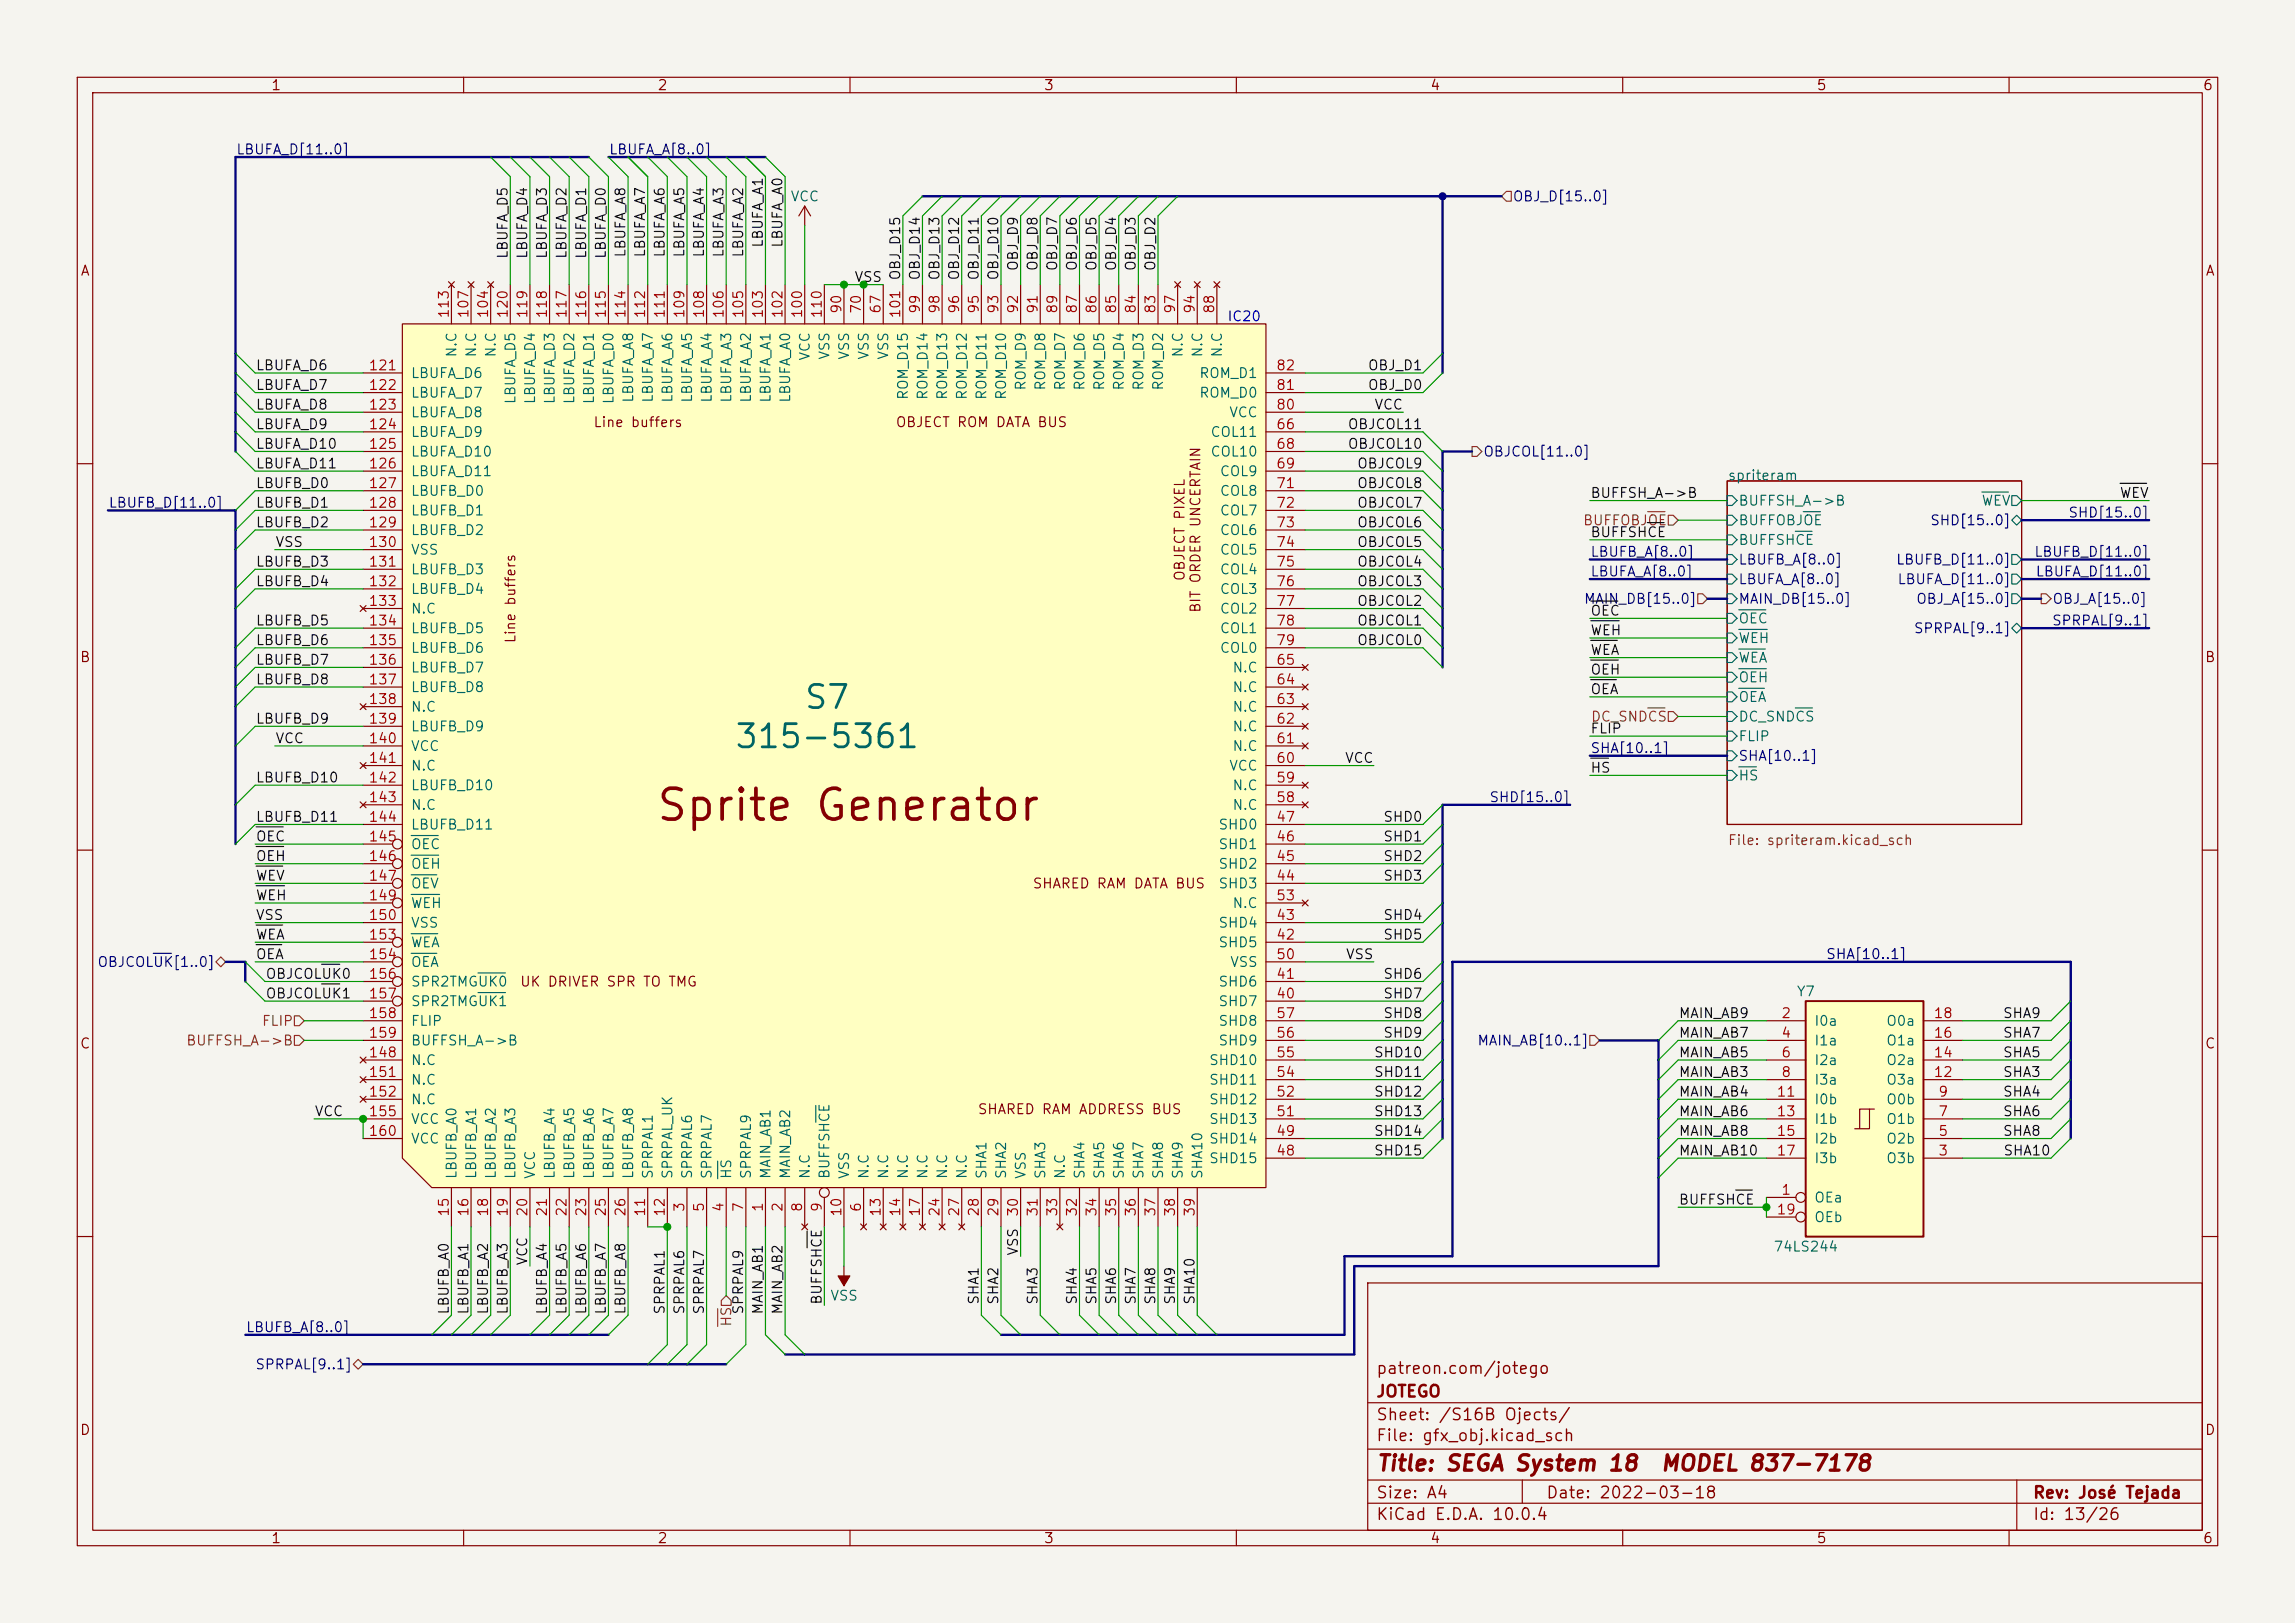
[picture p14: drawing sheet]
<svg xmlns="http://www.w3.org/2000/svg" width="297mm" height="210mm" viewBox="0 0 297 210" stroke-linecap="round" stroke-linejoin="round" font-family="sans-serif">
<defs><g id="words">
<text font-size="4" fill="#840000" x="84.7" y="107.2">Sprite Generator</text>
<g font-size="3" fill="#006464">
<text x="103.9" y="92.5">S7</text>
<text x="94.9" y="97.5">315-5361</text>
</g>
<g font-size="2" fill="#840000">
<text x="178" y="190.8">Title: SEGA System 18</text>
<text x="214.8" y="190.8">MODEL 837-7178</text>
</g>
<g font-size="1.5" fill="#840000">
<text x="178" y="178.2">patreon.com/jotego</text>
<text x="178" y="184.2">Sheet: /S16B Ojects/</text>
<text x="178" y="181.2">JOTEGO</text>
<text x="178" y="186.9">File: gfx_obj.kicad_sch</text>
<text x="178" y="197.1">KiCad E.D.A. 10.0.4</text>
<text x="178" y="194.3">Size: A4</text>
<text x="200" y="194.3">Date: 2022-03-18</text>
<text x="263" y="194.3">Rev: José Tejada</text>
<text x="263" y="197.1">Id: 13/26</text>
</g>
<g font-size="1.3" fill="#840000">
<text x="35" y="12">1</text>
<text x="85" y="12">2</text>
<text x="135" y="12">3</text>
<text x="185" y="12">4</text>
<text x="235" y="12">5</text>
<text x="285" y="12">6</text>
<text x="10.3" y="36">A</text>
<text x="285.3" y="36">A</text>
<text x="76.7" y="55.6">Line buffers</text>
<text x="115.8" y="55.6">OBJECT ROM DATA BUS</text>
<text x="153.6" y="75.3" transform="rotate(-90 153.6 75.3)">OBJECT PIXEL</text>
<text x="67" y="83.3" transform="rotate(-90 67 83.3)">Line buffers</text>
<text x="155.7" y="79.4" transform="rotate(-90 155.7 79.4)">BIT ORDER UNCERTAIN</text>
<text x="10.3" y="86">B</text>
<text x="285.3" y="86">B</text>
<text x="133.6" y="115.3">SHARED RAM DATA BUS</text>
<text x="67.2" y="128">UK DRIVER SPR TO TMG</text>
<text x="10.3" y="136">C</text>
<text x="285.3" y="136">C</text>
<text x="126.4" y="144.5">SHARED RAM ADDRESS BUS</text>
<text x="10.3" y="186">D</text>
<text x="285.3" y="186">D</text>
<text x="35" y="200">1</text>
<text x="85" y="200">2</text>
<text x="135" y="200">3</text>
<text x="185" y="200">4</text>
<text x="235" y="200">5</text>
<text x="285" y="200">6</text>
</g>
<g font-size="1.3" fill="#000084">
<text x="30.5" y="20.3">LBUFA_D[11..0]</text>
<text x="78.7" y="20.3">LBUFA_A[8..0]</text>
<text x="195.7" y="26.4">OBJ_D[15..0]</text>
<text x="191.9" y="59.4">OBJCOL[11..0]</text>
<text x="14" y="66">LBUFB_D[11..0]</text>
<text x="249.7" y="68.3">SHD[15..0]</text>
<text x="267.6" y="67.3">SHD[15..0]</text>
<text x="205.7" y="72.4">LBUFB_A[8..0]</text>
<text x="205.7" y="74.9">LBUFA_A[8..0]</text>
<text x="224.9" y="73.4">LBUFB_A[8..0]</text>
<text x="224.9" y="75.9">LBUFA_A[8..0]</text>
<text x="245.3" y="73.4">LBUFB_D[11..0]</text>
<text x="245.5" y="75.9">LBUFA_D[11..0]</text>
<text x="263.2" y="72.4">LBUFB_D[11..0]</text>
<text x="263.4" y="74.9">LBUFA_D[11..0]</text>
<text x="204.9" y="78.4">MAIN_DB[15..0]</text>
<text x="224.9" y="78.4">MAIN_DB[15..0]</text>
<text x="247.6" y="82.3">SPRPAL[9..1]</text>
<text x="247.9" y="78.4">OBJ_A[15..0]</text>
<text x="265.5" y="81.2">SPRPAL[9..1]</text>
<text x="265.5" y="78.4">OBJ_A[15..0]</text>
<text x="205.7" y="97.8">SHA[10..1]</text>
<text x="224.9" y="98.8">SHA[10..1]</text>
<text x="192.7" y="104.1">SHD[15..0]</text>
<text x="12.5" y="125.4">OBJCOLUK[1..0]</text>
<text x="236.2" y="124.4">SHA[10..1]</text>
<text x="191.1" y="135.6">MAIN_AB[10..1]</text>
<text x="31.7" y="172.7">LBUFB_A[8..0]</text>
<text x="33" y="177.5">SPRPAL[9..1]</text>
</g>
<g font-size="1.3" fill="#006464">
<text x="102.2" y="26.4">VCC</text>
<text x="59.4" y="46.3" transform="rotate(-90 59.4 46.3)">N.C</text>
<text x="61.9" y="46.3" transform="rotate(-90 61.9 46.3)">N.C</text>
<text x="64.5" y="46.3" transform="rotate(-90 64.5 46.3)">N.C</text>
<text x="105.1" y="46.8" transform="rotate(-90 105.1 46.8)">VCC</text>
<text x="107.7" y="46.6" transform="rotate(-90 107.7 46.6)">VSS</text>
<text x="110.2" y="46.6" transform="rotate(-90 110.2 46.6)">VSS</text>
<text x="112.7" y="46.6" transform="rotate(-90 112.7 46.6)">VSS</text>
<text x="115.3" y="46.6" transform="rotate(-90 115.3 46.6)">VSS</text>
<text x="153.4" y="46.3" transform="rotate(-90 153.4 46.3)">N.C</text>
<text x="155.9" y="46.3" transform="rotate(-90 155.9 46.3)">N.C</text>
<text x="158.5" y="46.3" transform="rotate(-90 158.5 46.3)">N.C</text>
<text x="53.1" y="49.2">LBUFA_D6</text>
<text x="53.1" y="51.8">LBUFA_D7</text>
<text x="67" y="52.4" transform="rotate(-90 67 52.4)">LBUFA_D5</text>
<text x="69.6" y="52.4" transform="rotate(-90 69.6 52.4)">LBUFA_D4</text>
<text x="72.1" y="52.4" transform="rotate(-90 72.1 52.4)">LBUFA_D3</text>
<text x="74.6" y="52.4" transform="rotate(-90 74.6 52.4)">LBUFA_D2</text>
<text x="77.2" y="52.4" transform="rotate(-90 77.2 52.4)">LBUFA_D1</text>
<text x="79.7" y="52.4" transform="rotate(-90 79.7 52.4)">LBUFA_D0</text>
<text x="82.3" y="52.2" transform="rotate(-90 82.3 52.2)">LBUFA_A8</text>
<text x="84.8" y="52.2" transform="rotate(-90 84.8 52.2)">LBUFA_A7</text>
<text x="87.3" y="52.2" transform="rotate(-90 87.3 52.2)">LBUFA_A6</text>
<text x="89.9" y="52.2" transform="rotate(-90 89.9 52.2)">LBUFA_A5</text>
<text x="92.4" y="52.2" transform="rotate(-90 92.4 52.2)">LBUFA_A4</text>
<text x="95" y="52.2" transform="rotate(-90 95 52.2)">LBUFA_A3</text>
<text x="97.5" y="52.2" transform="rotate(-90 97.5 52.2)">LBUFA_A2</text>
<text x="100" y="52.2" transform="rotate(-90 100 52.2)">LBUFA_A1</text>
<text x="102.6" y="52.2" transform="rotate(-90 102.6 52.2)">LBUFA_A0</text>
<text x="117.8" y="51.8" transform="rotate(-90 117.8 51.8)">ROM_D15</text>
<text x="120.4" y="51.8" transform="rotate(-90 120.4 51.8)">ROM_D14</text>
<text x="122.9" y="51.8" transform="rotate(-90 122.9 51.8)">ROM_D13</text>
<text x="125.4" y="51.8" transform="rotate(-90 125.4 51.8)">ROM_D12</text>
<text x="128" y="51.8" transform="rotate(-90 128 51.8)">ROM_D11</text>
<text x="130.5" y="51.8" transform="rotate(-90 130.5 51.8)">ROM_D10</text>
<text x="133.1" y="50.6" transform="rotate(-90 133.1 50.6)">ROM_D9</text>
<text x="135.6" y="50.6" transform="rotate(-90 135.6 50.6)">ROM_D8</text>
<text x="138.1" y="50.6" transform="rotate(-90 138.1 50.6)">ROM_D7</text>
<text x="140.7" y="50.6" transform="rotate(-90 140.7 50.6)">ROM_D6</text>
<text x="143.2" y="50.6" transform="rotate(-90 143.2 50.6)">ROM_D5</text>
<text x="145.8" y="50.6" transform="rotate(-90 145.8 50.6)">ROM_D4</text>
<text x="148.3" y="50.6" transform="rotate(-90 148.3 50.6)">ROM_D3</text>
<text x="150.8" y="50.6" transform="rotate(-90 150.8 50.6)">ROM_D2</text>
<text x="155.1" y="51.8">ROM_D0</text>
<text x="155.1" y="49.2">ROM_D1</text>
<text x="53.1" y="54.3">LBUFA_D8</text>
<text x="53.1" y="56.9">LBUFA_D9</text>
<text x="53.1" y="59.4">LBUFA_D10</text>
<text x="156.6" y="56.9">COL11</text>
<text x="156.6" y="59.4">COL10</text>
<text x="159" y="54.3">VCC</text>
<text x="53.1" y="61.9">LBUFA_D11</text>
<text x="53.1" y="64.5">LBUFB_D0</text>
<text x="157.8" y="61.9">COL9</text>
<text x="157.8" y="64.5">COL8</text>
<text x="223.5" y="62.5">spriteram</text>
<text x="224.9" y="65.7">BUFFSH_A-&gt;B</text>
<text x="256.4" y="65.7">WEV</text>
<text x="53.1" y="67">LBUFB_D1</text>
<text x="53.1" y="69.6">LBUFB_D2</text>
<text x="157.8" y="67">COL7</text>
<text x="157.8" y="69.6">COL6</text>
<text x="224.9" y="68.3">BUFFOBJOE</text>
<text x="224.9" y="70.8">BUFFSHCE</text>
<text x="53.1" y="72.1">VSS</text>
<text x="53.1" y="74.6">LBUFB_D3</text>
<text x="53.1" y="77.2">LBUFB_D4</text>
<text x="157.8" y="72.1">COL5</text>
<text x="157.8" y="74.6">COL4</text>
<text x="157.8" y="77.2">COL3</text>
<text x="53.1" y="79.7">N.C</text>
<text x="53.1" y="82.3">LBUFB_D5</text>
<text x="157.8" y="79.7">COL2</text>
<text x="157.8" y="82.3">COL1</text>
<text x="224.9" y="83.5">WEH</text>
<text x="224.9" y="81">OEC</text>
<text x="53.1" y="84.8">LBUFB_D6</text>
<text x="53.1" y="87.3">LBUFB_D7</text>
<text x="53.1" y="89.9">LBUFB_D8</text>
<text x="157.8" y="84.8">COL0</text>
<text x="159.4" y="89.9">N.C</text>
<text x="159.4" y="87.3">N.C</text>
<text x="224.9" y="88.6">OEH</text>
<text x="224.9" y="86.1">WEA</text>
<text x="53.1" y="92.4">N.C</text>
<text x="53.1" y="95">LBUFB_D9</text>
<text x="159.4" y="95">N.C</text>
<text x="159.4" y="92.4">N.C</text>
<text x="224.9" y="91.1">OEA</text>
<text x="224.9" y="93.7">DC_SNDCS</text>
<text x="53.1" y="97.5">VCC</text>
<text x="53.1" y="100">N.C</text>
<text x="159" y="100">VCC</text>
<text x="159.4" y="97.5">N.C</text>
<text x="224.9" y="96.2">FLIP</text>
<text x="224.9" y="101.3">HS</text>
<text x="53.1" y="102.6">LBUFB_D10</text>
<text x="53.1" y="105.1">N.C</text>
<text x="53.1" y="107.7">LBUFB_D11</text>
<text x="157.6" y="107.7">SHD0</text>
<text x="159.4" y="105.1">N.C</text>
<text x="159.4" y="102.6">N.C</text>
<text x="53.1" y="110.2">OEC</text>
<text x="53.1" y="112.7">OEH</text>
<text x="157.6" y="112.7">SHD2</text>
<text x="157.6" y="110.2">SHD1</text>
<text x="53.1" y="115.3">OEV</text>
<text x="53.1" y="117.8">WEH</text>
<text x="157.6" y="115.3">SHD3</text>
<text x="159.4" y="117.8">N.C</text>
<text x="53.1" y="120.4">VSS</text>
<text x="53.1" y="122.9">WEA</text>
<text x="53.1" y="125.4">OEA</text>
<text x="157.6" y="122.9">SHD5</text>
<text x="157.6" y="120.4">SHD4</text>
<text x="159.1" y="125.4">VSS</text>
<text x="53.1" y="128">SPR2TMGUK0</text>
<text x="53.1" y="130.5">SPR2TMGUK1</text>
<text x="157.6" y="130.5">SHD7</text>
<text x="157.6" y="128">SHD6</text>
<text x="232.4" y="129.2">Y7</text>
<text x="53.1" y="133.1">FLIP</text>
<text x="53.1" y="135.6">BUFFSH_A-&gt;B</text>
<text x="157.6" y="135.6">SHD9</text>
<text x="157.6" y="133.1">SHD8</text>
<text x="234.7" y="133.1">I0a</text>
<text x="234.7" y="135.6">I1a</text>
<text x="244" y="135.6">O1a</text>
<text x="244" y="133.1">O0a</text>
<text x="53.1" y="138.1">N.C</text>
<text x="53.1" y="140.7">N.C</text>
<text x="53.1" y="143.2">N.C</text>
<text x="156.4" y="143.2">SHD12</text>
<text x="156.4" y="140.7">SHD11</text>
<text x="156.4" y="138.1">SHD10</text>
<text x="234.7" y="138.1">I2a</text>
<text x="234.7" y="140.7">I3a</text>
<text x="234.7" y="143.2">I0b</text>
<text x="244" y="143.2">O0b</text>
<text x="244" y="140.7">O3a</text>
<text x="244" y="138.1">O2a</text>
<text x="53.1" y="145.8">VCC</text>
<text x="53.1" y="148.3">VCC</text>
<text x="156.4" y="148.3">SHD14</text>
<text x="156.4" y="145.8">SHD13</text>
<text x="234.7" y="145.8">I1b</text>
<text x="234.7" y="148.3">I2b</text>
<text x="244" y="148.3">O2b</text>
<text x="244" y="145.8">O1b</text>
<text x="59.4" y="152.7" transform="rotate(-90 59.4 152.7)">LBUFB_A0</text>
<text x="61.9" y="152.7" transform="rotate(-90 61.9 152.7)">LBUFB_A1</text>
<text x="64.5" y="152.7" transform="rotate(-90 64.5 152.7)">LBUFB_A2</text>
<text x="67" y="152.7" transform="rotate(-90 67 152.7)">LBUFB_A3</text>
<text x="69.6" y="152.7" transform="rotate(-90 69.6 152.7)">VCC</text>
<text x="72.1" y="152.7" transform="rotate(-90 72.1 152.7)">LBUFB_A4</text>
<text x="74.6" y="152.7" transform="rotate(-90 74.6 152.7)">LBUFB_A5</text>
<text x="77.2" y="152.7" transform="rotate(-90 77.2 152.7)">LBUFB_A6</text>
<text x="79.7" y="152.7" transform="rotate(-90 79.7 152.7)">LBUFB_A7</text>
<text x="82.3" y="152.7" transform="rotate(-90 82.3 152.7)">LBUFB_A8</text>
<text x="84.8" y="152.7" transform="rotate(-90 84.8 152.7)">SPRPAL1</text>
<text x="87.3" y="152.7" transform="rotate(-90 87.3 152.7)">SPRPAL_UK</text>
<text x="89.9" y="152.7" transform="rotate(-90 89.9 152.7)">SPRPAL6</text>
<text x="92.4" y="152.7" transform="rotate(-90 92.4 152.7)">SPRPAL7</text>
<text x="95" y="152.7" transform="rotate(-90 95 152.7)">HS</text>
<text x="97.5" y="152.7" transform="rotate(-90 97.5 152.7)">SPRPAL9</text>
<text x="100" y="152.7" transform="rotate(-90 100 152.7)">MAIN_AB1</text>
<text x="102.6" y="152.7" transform="rotate(-90 102.6 152.7)">MAIN_AB2</text>
<text x="105.1" y="152.7" transform="rotate(-90 105.1 152.7)">N.C</text>
<text x="107.7" y="152.7" transform="rotate(-90 107.7 152.7)">BUFFSHCE</text>
<text x="110.2" y="152.7" transform="rotate(-90 110.2 152.7)">VSS</text>
<text x="112.7" y="152.7" transform="rotate(-90 112.7 152.7)">N.C</text>
<text x="115.3" y="152.7" transform="rotate(-90 115.3 152.7)">N.C</text>
<text x="117.8" y="152.7" transform="rotate(-90 117.8 152.7)">N.C</text>
<text x="120.4" y="152.7" transform="rotate(-90 120.4 152.7)">N.C</text>
<text x="122.9" y="152.7" transform="rotate(-90 122.9 152.7)">N.C</text>
<text x="125.4" y="152.7" transform="rotate(-90 125.4 152.7)">N.C</text>
<text x="128" y="152.7" transform="rotate(-90 128 152.7)">SHA1</text>
<text x="130.5" y="152.7" transform="rotate(-90 130.5 152.7)">SHA2</text>
<text x="133.1" y="152.7" transform="rotate(-90 133.1 152.7)">VSS</text>
<text x="135.6" y="152.7" transform="rotate(-90 135.6 152.7)">SHA3</text>
<text x="138.1" y="152.7" transform="rotate(-90 138.1 152.7)">N.C</text>
<text x="140.7" y="152.7" transform="rotate(-90 140.7 152.7)">SHA4</text>
<text x="143.2" y="152.7" transform="rotate(-90 143.2 152.7)">SHA5</text>
<text x="145.8" y="152.7" transform="rotate(-90 145.8 152.7)">SHA6</text>
<text x="148.3" y="152.7" transform="rotate(-90 148.3 152.7)">SHA7</text>
<text x="150.8" y="152.7" transform="rotate(-90 150.8 152.7)">SHA8</text>
<text x="153.4" y="152.7" transform="rotate(-90 153.4 152.7)">SHA9</text>
<text x="155.9" y="152.7" transform="rotate(-90 155.9 152.7)">SHA10</text>
<text x="156.4" y="150.8">SHD15</text>
<text x="234.7" y="155.9">OEa</text>
<text x="234.7" y="150.8">I3b</text>
<text x="244" y="150.8">O3b</text>
<text x="234.7" y="158.5">OEb</text>
<text x="229.4" y="162.3">74LS244</text>
<text x="107.4" y="168.6">VSS</text>
</g>
<g font-size="1.3" fill="#0f0f0f">
<text x="66" y="33.6" transform="rotate(-90 66 33.6)">LBUFA_D5</text>
<text x="68.5" y="33.6" transform="rotate(-90 68.5 33.6)">LBUFA_D4</text>
<text x="71.1" y="33.6" transform="rotate(-90 71.1 33.6)">LBUFA_D3</text>
<text x="73.6" y="33.6" transform="rotate(-90 73.6 33.6)">LBUFA_D2</text>
<text x="76.2" y="33.6" transform="rotate(-90 76.2 33.6)">LBUFA_D1</text>
<text x="78.7" y="33.6" transform="rotate(-90 78.7 33.6)">LBUFA_D0</text>
<text x="81.2" y="33.4" transform="rotate(-90 81.2 33.4)">LBUFA_A8</text>
<text x="83.8" y="33.4" transform="rotate(-90 83.8 33.4)">LBUFA_A7</text>
<text x="86.3" y="33.4" transform="rotate(-90 86.3 33.4)">LBUFA_A6</text>
<text x="88.9" y="33.4" transform="rotate(-90 88.9 33.4)">LBUFA_A5</text>
<text x="91.4" y="33.4" transform="rotate(-90 91.4 33.4)">LBUFA_A4</text>
<text x="93.9" y="33.4" transform="rotate(-90 93.9 33.4)">LBUFA_A3</text>
<text x="96.5" y="33.4" transform="rotate(-90 96.5 33.4)">LBUFA_A2</text>
<text x="99" y="32.1" transform="rotate(-90 99 32.1)">LBUFA_A1</text>
<text x="101.6" y="32.1" transform="rotate(-90 101.6 32.1)">LBUFA_A0</text>
<text x="132" y="35.2" transform="rotate(-90 132 35.2)">OBJ_D9</text>
<text x="134.6" y="35.2" transform="rotate(-90 134.6 35.2)">OBJ_D8</text>
<text x="137.1" y="35.2" transform="rotate(-90 137.1 35.2)">OBJ_D7</text>
<text x="139.7" y="35.2" transform="rotate(-90 139.7 35.2)">OBJ_D6</text>
<text x="142.2" y="35.2" transform="rotate(-90 142.2 35.2)">OBJ_D5</text>
<text x="144.7" y="35.2" transform="rotate(-90 144.7 35.2)">OBJ_D4</text>
<text x="147.3" y="35.2" transform="rotate(-90 147.3 35.2)">OBJ_D3</text>
<text x="149.8" y="35.2" transform="rotate(-90 149.8 35.2)">OBJ_D2</text>
<text x="110.5" y="36.8">VSS</text>
<text x="116.8" y="36.4" transform="rotate(-90 116.8 36.4)">OBJ_D15</text>
<text x="119.3" y="36.4" transform="rotate(-90 119.3 36.4)">OBJ_D14</text>
<text x="121.9" y="36.4" transform="rotate(-90 121.9 36.4)">OBJ_D13</text>
<text x="124.4" y="36.4" transform="rotate(-90 124.4 36.4)">OBJ_D12</text>
<text x="127" y="36.4" transform="rotate(-90 127 36.4)">OBJ_D11</text>
<text x="129.5" y="36.4" transform="rotate(-90 129.5 36.4)">OBJ_D10</text>
<text x="33" y="48.2">LBUFA_D6</text>
<text x="33" y="50.8">LBUFA_D7</text>
<text x="33" y="53.3">LBUFA_D8</text>
<text x="176.9" y="50.8">OBJ_D0</text>
<text x="176.9" y="48.2">OBJ_D1</text>
<text x="177.8" y="53.3">VCC</text>
<text x="33" y="58.4">LBUFA_D10</text>
<text x="33" y="55.8">LBUFA_D9</text>
<text x="174.3" y="55.8">OBJCOL11</text>
<text x="174.3" y="58.4">OBJCOL10</text>
<text x="33" y="63.5">LBUFB_D0</text>
<text x="33" y="60.9">LBUFA_D11</text>
<text x="175.5" y="63.5">OBJCOL8</text>
<text x="175.5" y="60.9">OBJCOL9</text>
<text x="205.7" y="64.7">BUFFSH_A-&gt;B</text>
<text x="274.2" y="64.7">WEV</text>
<text x="33" y="66">LBUFB_D1</text>
<text x="33" y="68.5">LBUFB_D2</text>
<text x="35.6" y="71.1">VSS</text>
<text x="175.5" y="68.5">OBJCOL6</text>
<text x="175.5" y="71.1">OBJCOL5</text>
<text x="175.5" y="66">OBJCOL7</text>
<text x="205.7" y="69.8">BUFFSHCE</text>
<text x="33" y="73.6">LBUFB_D3</text>
<text x="33" y="76.2">LBUFB_D4</text>
<text x="175.5" y="76.2">OBJCOL3</text>
<text x="175.5" y="73.6">OBJCOL4</text>
<text x="33" y="81.2">LBUFB_D5</text>
<text x="33" y="83.8">LBUFB_D6</text>
<text x="175.5" y="78.7">OBJCOL2</text>
<text x="175.5" y="81.2">OBJCOL1</text>
<text x="175.5" y="83.8">OBJCOL0</text>
<text x="205.7" y="82.5">WEH</text>
<text x="205.7" y="80">OEC</text>
<text x="33" y="88.9">LBUFB_D8</text>
<text x="33" y="86.3">LBUFB_D7</text>
<text x="205.7" y="87.6">OEH</text>
<text x="205.7" y="85.1">WEA</text>
<text x="33" y="93.9">LBUFB_D9</text>
<text x="205.7" y="90.1">OEA</text>
<text x="205.7" y="95.2">FLIP</text>
<text x="33" y="101.6">LBUFB_D10</text>
<text x="35.6" y="96.5">VCC</text>
<text x="174" y="99">VCC</text>
<text x="205.7" y="100.3">HS</text>
<text x="33" y="106.6">LBUFB_D11</text>
<text x="178.9" y="106.6">SHD0</text>
<text x="33" y="111.7">OEH</text>
<text x="33" y="109.2">OEC</text>
<text x="178.9" y="111.7">SHD2</text>
<text x="178.9" y="109.2">SHD1</text>
<text x="33" y="116.8">WEH</text>
<text x="33" y="119.3">VSS</text>
<text x="33" y="114.3">WEV</text>
<text x="178.9" y="119.3">SHD4</text>
<text x="178.9" y="114.3">SHD3</text>
<text x="33" y="124.4">OEA</text>
<text x="33" y="121.9">WEA</text>
<text x="174.1" y="124.4">VSS</text>
<text x="178.9" y="121.9">SHD5</text>
<text x="34.3" y="127">OBJCOLUK0</text>
<text x="34.3" y="129.5">OBJCOLUK1</text>
<text x="178.9" y="129.5">SHD7</text>
<text x="178.9" y="127">SHD6</text>
<text x="177.7" y="137.1">SHD10</text>
<text x="178.9" y="132">SHD8</text>
<text x="178.9" y="134.6">SHD9</text>
<text x="217.2" y="137.1">MAIN_AB5</text>
<text x="217.2" y="134.6">MAIN_AB7</text>
<text x="217.2" y="132">MAIN_AB9</text>
<text x="259.1" y="132">SHA9</text>
<text x="259.1" y="134.6">SHA7</text>
<text x="259.1" y="137.1">SHA5</text>
<text x="177.7" y="139.7">SHD11</text>
<text x="177.7" y="142.2">SHD12</text>
<text x="217.2" y="142.2">MAIN_AB4</text>
<text x="217.2" y="139.7">MAIN_AB3</text>
<text x="259.1" y="139.7">SHA3</text>
<text x="259.1" y="142.2">SHA4</text>
<text x="40.6" y="144.7">VCC</text>
<text x="177.7" y="147.3">SHD14</text>
<text x="177.7" y="149.8">SHD15</text>
<text x="177.7" y="144.7">SHD13</text>
<text x="217.2" y="144.7">MAIN_AB6</text>
<text x="217.2" y="147.3">MAIN_AB8</text>
<text x="217.2" y="149.8">MAIN_AB10</text>
<text x="259.1" y="144.7">SHA6</text>
<text x="259.1" y="147.3">SHA8</text>
<text x="259.2" y="149.8">SHA10</text>
<text x="217.2" y="156.2">BUFFSHCE</text>
<text x="68.5" y="163.8" transform="rotate(-90 68.5 163.8)">VCC</text>
<text x="132" y="162.6" transform="rotate(-90 132 162.6)">VSS</text>
<text x="58.4" y="170.2" transform="rotate(-90 58.4 170.2)">LBUFB_A0</text>
<text x="60.9" y="170.2" transform="rotate(-90 60.9 170.2)">LBUFB_A1</text>
<text x="63.5" y="170.2" transform="rotate(-90 63.5 170.2)">LBUFB_A2</text>
<text x="66" y="170.2" transform="rotate(-90 66 170.2)">LBUFB_A3</text>
<text x="71.1" y="170.2" transform="rotate(-90 71.1 170.2)">LBUFB_A4</text>
<text x="73.6" y="170.2" transform="rotate(-90 73.6 170.2)">LBUFB_A5</text>
<text x="76.2" y="170.2" transform="rotate(-90 76.2 170.2)">LBUFB_A6</text>
<text x="78.7" y="170.2" transform="rotate(-90 78.7 170.2)">LBUFB_A7</text>
<text x="81.2" y="170.2" transform="rotate(-90 81.2 170.2)">LBUFB_A8</text>
<text x="86.3" y="170.2" transform="rotate(-90 86.3 170.2)">SPRPAL1</text>
<text x="88.9" y="170.2" transform="rotate(-90 88.9 170.2)">SPRPAL6</text>
<text x="91.4" y="170.2" transform="rotate(-90 91.4 170.2)">SPRPAL7</text>
<text x="96.5" y="170.2" transform="rotate(-90 96.5 170.2)">SPRPAL9</text>
<text x="99" y="170.2" transform="rotate(-90 99 170.2)">MAIN_AB1</text>
<text x="101.6" y="170.2" transform="rotate(-90 101.6 170.2)">MAIN_AB2</text>
<text x="106.6" y="168.9" transform="rotate(-90 106.6 168.9)">BUFFSHCE</text>
<text x="127" y="168.9" transform="rotate(-90 127 168.9)">SHA1</text>
<text x="129.5" y="168.9" transform="rotate(-90 129.5 168.9)">SHA2</text>
<text x="134.6" y="168.9" transform="rotate(-90 134.6 168.9)">SHA3</text>
<text x="139.7" y="168.9" transform="rotate(-90 139.7 168.9)">SHA4</text>
<text x="142.2" y="168.9" transform="rotate(-90 142.2 168.9)">SHA5</text>
<text x="144.7" y="168.9" transform="rotate(-90 144.7 168.9)">SHA6</text>
<text x="147.3" y="168.9" transform="rotate(-90 147.3 168.9)">SHA7</text>
<text x="149.8" y="168.9" transform="rotate(-90 149.8 168.9)">SHA8</text>
<text x="152.4" y="168.9" transform="rotate(-90 152.4 168.9)">SHA9</text>
<text x="154.9" y="168.9" transform="rotate(-90 154.9 168.9)">SHA10</text>
</g>
<g font-size="1.3" fill="#a90000">
<text x="58.4" y="41.3" transform="rotate(-90 58.4 41.3)">113</text>
<text x="60.9" y="41.3" transform="rotate(-90 60.9 41.3)">107</text>
<text x="63.5" y="41.3" transform="rotate(-90 63.5 41.3)">104</text>
<text x="66" y="41.3" transform="rotate(-90 66 41.3)">120</text>
<text x="68.6" y="41.3" transform="rotate(-90 68.6 41.3)">119</text>
<text x="71.1" y="41.3" transform="rotate(-90 71.1 41.3)">118</text>
<text x="73.6" y="41.3" transform="rotate(-90 73.6 41.3)">117</text>
<text x="76.2" y="41.3" transform="rotate(-90 76.2 41.3)">116</text>
<text x="78.7" y="41.3" transform="rotate(-90 78.7 41.3)">115</text>
<text x="81.3" y="41.3" transform="rotate(-90 81.3 41.3)">114</text>
<text x="83.8" y="41.3" transform="rotate(-90 83.8 41.3)">112</text>
<text x="86.3" y="41.3" transform="rotate(-90 86.3 41.3)">111</text>
<text x="88.9" y="41.3" transform="rotate(-90 88.9 41.3)">109</text>
<text x="91.4" y="41.3" transform="rotate(-90 91.4 41.3)">108</text>
<text x="94" y="41.3" transform="rotate(-90 94 41.3)">106</text>
<text x="96.5" y="41.3" transform="rotate(-90 96.5 41.3)">105</text>
<text x="99" y="41.3" transform="rotate(-90 99 41.3)">103</text>
<text x="101.6" y="41.3" transform="rotate(-90 101.6 41.3)">102</text>
<text x="104.1" y="41.3" transform="rotate(-90 104.1 41.3)">100</text>
<text x="106.7" y="41.3" transform="rotate(-90 106.7 41.3)">110</text>
<text x="109.2" y="40.7" transform="rotate(-90 109.2 40.7)">90</text>
<text x="111.7" y="40.7" transform="rotate(-90 111.7 40.7)">70</text>
<text x="114.3" y="40.7" transform="rotate(-90 114.3 40.7)">67</text>
<text x="116.8" y="41.3" transform="rotate(-90 116.8 41.3)">101</text>
<text x="119.4" y="40.7" transform="rotate(-90 119.4 40.7)">99</text>
<text x="121.9" y="40.7" transform="rotate(-90 121.9 40.7)">98</text>
<text x="124.4" y="40.7" transform="rotate(-90 124.4 40.7)">96</text>
<text x="127" y="40.7" transform="rotate(-90 127 40.7)">95</text>
<text x="129.5" y="40.7" transform="rotate(-90 129.5 40.7)">93</text>
<text x="132.1" y="40.7" transform="rotate(-90 132.1 40.7)">92</text>
<text x="134.6" y="40.7" transform="rotate(-90 134.6 40.7)">91</text>
<text x="137.1" y="40.7" transform="rotate(-90 137.1 40.7)">89</text>
<text x="139.7" y="40.7" transform="rotate(-90 139.7 40.7)">87</text>
<text x="142.2" y="40.7" transform="rotate(-90 142.2 40.7)">86</text>
<text x="144.8" y="40.7" transform="rotate(-90 144.8 40.7)">85</text>
<text x="147.3" y="40.7" transform="rotate(-90 147.3 40.7)">84</text>
<text x="149.8" y="40.7" transform="rotate(-90 149.8 40.7)">83</text>
<text x="152.4" y="40.7" transform="rotate(-90 152.4 40.7)">97</text>
<text x="154.9" y="40.7" transform="rotate(-90 154.9 40.7)">94</text>
<text x="157.5" y="40.7" transform="rotate(-90 157.5 40.7)">88</text>
<text x="47.6" y="48.2">121</text>
<text x="47.6" y="50.8">122</text>
<text x="47.6" y="53.3">123</text>
<text x="165.1" y="53.3">80</text>
<text x="165.1" y="50.8">81</text>
<text x="165.1" y="48.2">82</text>
<text x="47.6" y="55.9">124</text>
<text x="47.6" y="58.4">125</text>
<text x="165.1" y="55.9">66</text>
<text x="165.1" y="58.4">68</text>
<text x="47.6" y="60.9">126</text>
<text x="47.6" y="63.5">127</text>
<text x="165.1" y="60.9">69</text>
<text x="165.1" y="63.5">71</text>
<text x="47.6" y="66">128</text>
<text x="47.6" y="68.6">129</text>
<text x="47.6" y="71.1">130</text>
<text x="165.1" y="66">72</text>
<text x="165.1" y="68.6">73</text>
<text x="165.1" y="71.1">74</text>
<text x="47.6" y="73.6">131</text>
<text x="47.6" y="76.2">132</text>
<text x="165.1" y="73.6">75</text>
<text x="165.1" y="76.2">76</text>
<text x="47.6" y="78.7">133</text>
<text x="47.6" y="81.3">134</text>
<text x="47.6" y="83.8">135</text>
<text x="165.1" y="78.7">77</text>
<text x="165.1" y="81.3">78</text>
<text x="165.1" y="83.8">79</text>
<text x="47.6" y="86.3">136</text>
<text x="47.6" y="88.9">137</text>
<text x="165.1" y="88.9">64</text>
<text x="165.1" y="86.3">65</text>
<text x="47.6" y="91.4">138</text>
<text x="47.6" y="94">139</text>
<text x="165.1" y="94">62</text>
<text x="165.1" y="91.4">63</text>
<text x="47.6" y="96.5">140</text>
<text x="47.6" y="99">141</text>
<text x="47.6" y="101.6">142</text>
<text x="165.1" y="101.6">59</text>
<text x="165.1" y="99">60</text>
<text x="165.1" y="96.5">61</text>
<text x="47.6" y="104.1">143</text>
<text x="47.6" y="106.7">144</text>
<text x="165.1" y="106.7">47</text>
<text x="165.1" y="104.1">58</text>
<text x="47.6" y="109.2">145</text>
<text x="47.6" y="111.7">146</text>
<text x="165.1" y="111.7">45</text>
<text x="165.1" y="109.2">46</text>
<text x="47.6" y="114.3">147</text>
<text x="47.6" y="116.8">149</text>
<text x="47.6" y="119.4">150</text>
<text x="165.1" y="119.4">43</text>
<text x="165.1" y="114.3">44</text>
<text x="165.1" y="116.8">53</text>
<text x="47.6" y="121.9">153</text>
<text x="47.6" y="124.4">154</text>
<text x="165.1" y="121.9">42</text>
<text x="165.1" y="124.4">50</text>
<text x="47.6" y="127">156</text>
<text x="47.6" y="129.5">157</text>
<text x="165.1" y="129.5">40</text>
<text x="165.1" y="127">41</text>
<text x="47.6" y="137.1">148</text>
<text x="47.6" y="132.1">158</text>
<text x="47.6" y="134.6">159</text>
<text x="165.1" y="137.1">55</text>
<text x="165.1" y="134.6">56</text>
<text x="165.1" y="132.1">57</text>
<text x="230.4" y="132.1">2</text>
<text x="230.4" y="134.6">4</text>
<text x="230.4" y="137.1">6</text>
<text x="250.1" y="137.1">14</text>
<text x="250.1" y="134.6">16</text>
<text x="250.1" y="132.1">18</text>
<text x="47.6" y="139.7">151</text>
<text x="47.6" y="142.2">152</text>
<text x="165.1" y="142.2">52</text>
<text x="165.1" y="139.7">54</text>
<text x="229.8" y="142.2">11</text>
<text x="230.4" y="139.7">8</text>
<text x="250.1" y="139.7">12</text>
<text x="250.8" y="142.2">9</text>
<text x="47.6" y="144.8">155</text>
<text x="47.6" y="147.3">160</text>
<text x="165.1" y="149.8">48</text>
<text x="165.1" y="147.3">49</text>
<text x="165.1" y="144.8">51</text>
<text x="229.8" y="144.8">13</text>
<text x="229.8" y="147.3">15</text>
<text x="229.8" y="149.8">17</text>
<text x="250.8" y="149.8">3</text>
<text x="250.8" y="147.3">5</text>
<text x="250.8" y="144.8">7</text>
<text x="230.4" y="154.9">1</text>
<text x="58.4" y="157.5" transform="rotate(-90 58.4 157.5)">15</text>
<text x="60.9" y="157.5" transform="rotate(-90 60.9 157.5)">16</text>
<text x="63.5" y="157.5" transform="rotate(-90 63.5 157.5)">18</text>
<text x="66" y="157.5" transform="rotate(-90 66 157.5)">19</text>
<text x="68.6" y="157.5" transform="rotate(-90 68.6 157.5)">20</text>
<text x="71.1" y="157.5" transform="rotate(-90 71.1 157.5)">21</text>
<text x="73.6" y="157.5" transform="rotate(-90 73.6 157.5)">22</text>
<text x="76.2" y="157.5" transform="rotate(-90 76.2 157.5)">23</text>
<text x="78.7" y="157.5" transform="rotate(-90 78.7 157.5)">25</text>
<text x="81.3" y="157.5" transform="rotate(-90 81.3 157.5)">26</text>
<text x="83.8" y="157.5" transform="rotate(-90 83.8 157.5)">11</text>
<text x="86.3" y="157.5" transform="rotate(-90 86.3 157.5)">12</text>
<text x="88.9" y="156.9" transform="rotate(-90 88.9 156.9)">3</text>
<text x="91.4" y="156.9" transform="rotate(-90 91.4 156.9)">5</text>
<text x="94" y="156.9" transform="rotate(-90 94 156.9)">4</text>
<text x="96.5" y="156.9" transform="rotate(-90 96.5 156.9)">7</text>
<text x="99" y="156.9" transform="rotate(-90 99 156.9)">1</text>
<text x="101.6" y="156.9" transform="rotate(-90 101.6 156.9)">2</text>
<text x="104.1" y="156.9" transform="rotate(-90 104.1 156.9)">8</text>
<text x="106.7" y="156.9" transform="rotate(-90 106.7 156.9)">9</text>
<text x="109.2" y="157.5" transform="rotate(-90 109.2 157.5)">10</text>
<text x="111.7" y="156.9" transform="rotate(-90 111.7 156.9)">6</text>
<text x="114.3" y="157.5" transform="rotate(-90 114.3 157.5)">13</text>
<text x="116.8" y="157.5" transform="rotate(-90 116.8 157.5)">14</text>
<text x="119.4" y="157.5" transform="rotate(-90 119.4 157.5)">17</text>
<text x="121.9" y="157.5" transform="rotate(-90 121.9 157.5)">24</text>
<text x="124.4" y="157.5" transform="rotate(-90 124.4 157.5)">27</text>
<text x="127" y="157.5" transform="rotate(-90 127 157.5)">28</text>
<text x="129.5" y="157.5" transform="rotate(-90 129.5 157.5)">29</text>
<text x="132.1" y="157.5" transform="rotate(-90 132.1 157.5)">30</text>
<text x="134.6" y="157.5" transform="rotate(-90 134.6 157.5)">31</text>
<text x="137.1" y="157.5" transform="rotate(-90 137.1 157.5)">33</text>
<text x="139.7" y="157.5" transform="rotate(-90 139.7 157.5)">32</text>
<text x="142.2" y="157.5" transform="rotate(-90 142.2 157.5)">34</text>
<text x="144.8" y="157.5" transform="rotate(-90 144.8 157.5)">35</text>
<text x="147.3" y="157.5" transform="rotate(-90 147.3 157.5)">36</text>
<text x="149.8" y="157.5" transform="rotate(-90 149.8 157.5)">37</text>
<text x="152.4" y="157.5" transform="rotate(-90 152.4 157.5)">38</text>
<text x="154.9" y="157.5" transform="rotate(-90 154.9 157.5)">39</text>
<text x="229.8" y="157.5">19</text>
</g>
<text font-size="1.3" fill="#0000c2" x="158.7" y="41.9">IC20</text>
<g font-size="1.3" fill="#725600">
<text x="204.8" y="68.3">BUFFOBJOE</text>
<text x="205.8" y="93.7">DC_SNDCS</text>
<text x="223.5" y="109.7">File: spriteram.kicad_sch</text>
<text x="24" y="135.6">BUFFSH_A-&gt;B</text>
<text x="33.8" y="133.1">FLIP</text>
<text x="95" y="171.8" transform="rotate(-90 95 171.8)">HS</text>
</g>
</g></defs>
<path d="M0 0h297v210h-297z" fill="#f5f4ef" stroke="#f5f4ef" stroke-width=".13"/>
<g fill="none" stroke="#840000" stroke-width=".15">
<path d="M10 10h277v190h-277zM12 12h273v186h-273zM60 10v2M110 10v2M160 10v2M210 10v2M260 10v2M10 60h2M223.5 62.2h38.1v44.5h-38.1zM285 60h2M10 110h2M285 110h2"/>
<path d="M10 160h2M177 166h108v32h-108zM285 160h2M60 198v2M110 198v2M160 198v2M177 194.5h108M177 191.5h108M177 187.5h108M177 181.5h108M197 191.5v3M210 198v2"/>
<path d="M260 198v2M261 191.5v6.5"/>
</g>
<g fill="none" stroke="#006464" stroke-width=".15">
<path d="M223.5 66.7h.7l.6 .6-.6 .6h-.7zM223.5 71.8h.7l.6 .6-.6 .6h-.7zM223.5 76.8h.7l.6 .7-.6 .6h-.7zM223.5 74.3h.7l.6 .6-.6 .7h-.7zM223.5 69.2h.7l.6 .7-.6 .6h-.7zM223.5 64.1h.7l.6 .7-.6 .6h-.7zM223.5 79.4h.7l.6 .6-.6 .6h-.7zM225 78.9h3.5M232.3 68.7h2.2M233.4 66.2h2.2M256.5 63.7h3.4M260.3 76.8h.7l.6 .7-.6 .6h-.7z"/>
<path d="M260.3 74.3h.7l.6 .6-.6 .7h-.7zM260.3 67.3l.7-.6 .6 .6-.6 .6zM260.3 71.8h.7l.6 .6-.6 .6h-.7zM260.3 64.1h.7l.6 .7-.6 .6h-.7zM223.5 81.9h.7l.6 .7-.6 .6h-.7zM223.5 87h.7l.6 .6-.6 .7h-.7zM223.5 89.5h.7l.6 .7-.6 .6h-.7zM223.5 84.5h.7l.6 .6-.6 .6h-.7zM223.5 97.2h.7l.6 .6-.6 .6h-.7zM223.5 92.1h.7l.6 .6-.6 .6h-.7zM223.5 94.6h.7l.6 .7-.6 .6h-.7zM223.5 99.7h.7l.6 .6-.6 .7h-.7z"/>
<path d="M225 81.4h3.7M225 86.5h3.6M225 89.1h3.3M225 84h3.5M225 99.2h2.3M232.3 91.6h2.3M260.3 81.3l.7-.7 .6 .7-.6 .6z"/>
</g>
<path d="M233.7 129.5h15.2v30.5h-15.2z" fill="#ffffc2"/>
<g fill="none" stroke="#840000" stroke-width=".15">
<path d="M104.1 26.7l-.7 1.2M104.1 26.7l.8 1.2M104.1 26.7v2.5M228.6 132.1h5.1M228.6 134.6h5.1M228.6 137.2h5.1M228.6 139.7h5.1M248.9 132.1h5.1M248.9 134.6h5.1M248.9 137.2h5.1M248.9 139.7h5.1M228.6 154.9h3.8"/>
<path d="M228.6 149.9h5.1M228.6 147.3h5.1M228.6 144.8h5.1M228.6 142.2h5.1M228.6 157.5h3.8M241.9 143.5h-1.2v2.6M242.6 143.5h-.7v2.6h-1.9M248.9 149.9h5.1M248.9 147.3h5.1M248.9 144.8h5.1M248.9 142.2h5.1"/>
<circle cx="233" cy="154.9" r=".63"/>
<circle cx="233" cy="157.5" r=".63"/>
</g>
<path d="M233.7 129.5h15.2v30.5h-15.2z" fill="none" stroke="#840000" stroke-width=".25"/>
<path d="M52.1 41.9h111.7v111.8h-107.9l-3.8-3.8z" fill="#ffffc2"/>
<g fill="none" stroke="#840000" stroke-width=".15">
<path d="M58 36.4l.8 .8M58.4 36.8v5.1M58.8 36.4l-.8 .8M60.6 36.4l.7 .8M61 36.8v5.1M61.3 36.4l-.7 .8M63.1 36.4l.8 .8M63.5 36.8v5.1M63.9 36.4l-.8 .8M66 36.8v5.1M68.6 36.8v5.1M71.1 36.8v5.1"/>
<path d="M73.7 36.8v5.1M76.2 36.8v5.1M78.7 36.8v5.1M81.3 36.8v5.1M83.8 36.8v5.1M86.4 36.8v5.1M88.9 36.8v5.1M91.4 36.8v5.1M94 36.8v5.1M96.5 36.8v5.1M99.1 36.8v5.1M101.6 36.8v5.1"/>
<path d="M104.1 36.8v5.1M106.7 36.8v5.1M109.2 36.8v5.1M111.8 36.8v5.1M114.3 36.8v5.1M116.8 36.8v5.1M119.4 36.8v5.1M121.9 36.8v5.1M124.5 36.8v5.1M127 36.8v5.1M129.5 36.8v5.1M132.1 36.8v5.1"/>
<path d="M134.6 36.8v5.1M137.2 36.8v5.1M139.7 36.8v5.1M142.2 36.8v5.1M144.8 36.8v5.1M147.3 36.8v5.1M149.9 36.8v5.1M152 36.4l.8 .8M152.4 36.8v5.1M152.8 36.4l-.8 .8M154.6 36.4l.7 .8M154.9 36.8v5.1"/>
<path d="M155.3 36.4l-.7 .8M157.1 36.4l.8 .8M157.5 36.8v5.1M157.9 36.4l-.8 .8M47 55.9h5.1M47 58.4h5.1M47 53.3h5.1M47 50.8h5.1M47 48.3h5.1M52.1 41.9h111.7v111.8h-107.9l-3.8-3.8zM163.8 55.9h5.1M163.8 58.4h5.1"/>
<path d="M163.8 53.3h5.1M163.8 50.8h5.1M163.8 48.3h5.1M46.6 78.4l.8 .7M47 61h5.1M47 63.5h5.1M47 66h5.1M47 68.6h5.1M47 71.1h5.1M47 73.7h5.1M47 76.2h5.1M47 78.7h5.1"/>
<path d="M47.4 78.4l-.8 .7M163.8 61h5.1M163.8 63.5h5.1M163.8 66h5.1M163.8 68.6h5.1M163.8 71.1h5.1M163.8 73.7h5.1M163.8 76.2h5.1M163.8 78.7h5.1M46.6 91.1l.8 .7M46.6 98.7l.8 .7M47 99.1h5.1"/>
<path d="M47 96.5h5.1M47 94h5.1M47 91.4h5.1M47 88.9h5.1M47 86.4h5.1M47 81.3h5.1M47 83.8h5.1M47.4 91.1l-.8 .7M47.4 98.7l-.8 .7M163.8 99.1h5.1M163.8 96.5h5.1M163.8 94h5.1"/>
<path d="M163.8 91.4h5.1M163.8 88.9h5.1M163.8 86.4h5.1M163.8 81.3h5.1M163.8 83.8h5.1M168.5 96.1l.8 .8M168.5 93.6l.8 .8M168.5 91.1l.8 .7M168.5 88.5l.8 .8M168.5 86l.8 .7M169.3 96.1l-.8 .8M169.3 93.6l-.8 .8"/>
<path d="M169.3 91.1l-.8 .7M169.3 88.5l-.8 .8M169.3 86l-.8 .7M46.6 103.8l.8 .7M47 119.4h5.1M47 114.3h3.8M47 111.8h3.8M47 109.2h3.8M47 106.7h5.1M47 116.8h3.8M47 104.1h5.1M47 101.6h5.1"/>
<path d="M47.4 103.8l-.8 .7M163.8 119.4h5.1M163.8 114.3h5.1M163.8 111.8h5.1M163.8 109.2h5.1M163.8 106.7h5.1M163.8 116.8h5.1M163.8 104.1h5.1M163.8 101.6h5.1M168.5 116.5l.8 .7M168.5 103.8l.8 .7M168.5 101.2l.8 .8"/>
<path d="M169.3 103.8l-.8 .7M169.3 116.5l-.8 .7M169.3 101.2l-.8 .8M46.6 136.8l.8 .7M46.6 139.3l.8 .8M47 129.5h3.8M47 127h3.8M47 121.9h3.8M47 124.5h3.8M47 139.7h5.1M47 137.2h5.1M47 134.6h5.1"/>
<path d="M47 132.1h5.1M47.4 136.8l-.8 .7M47.4 139.3l-.8 .8M163.8 129.5h5.1M163.8 127h5.1M163.8 121.9h5.1M163.8 124.5h5.1M163.8 139.7h5.1M163.8 137.2h5.1M163.8 134.6h5.1M163.8 132.1h5.1M46.6 141.9l.8 .7"/>
<path d="M47 147.3h5.1M47 144.8h5.1M47 142.2h5.1M47.4 141.9l-.8 .7M58.4 153.7v5.1M61 153.7v5.1M63.5 153.7v5.1M66 153.7v5.1M68.6 153.7v5.1M71.1 153.7v5.1M73.7 153.7v5.1M76.2 153.7v5.1"/>
<path d="M78.7 153.7v5.1M81.3 153.7v5.1M83.8 153.7v5.1M86.4 153.7v5.1M88.9 153.7v5.1M91.4 153.7v5.1M94 153.7v5.1M96.5 153.7v5.1M99.1 153.7v5.1M101.6 153.7v5.1M103.8 158.4l.7 .7M104.1 153.7v5.1"/>
<path d="M104.5 158.4l-.7 .7M106.7 154.9v3.9M109.2 153.7v5.1M111.4 158.4l.7 .7M111.8 153.7v5.1M112.1 158.4l-.7 .7M113.9 158.4l.8 .7M114.3 153.7v5.1M114.7 158.4l-.8 .7M116.5 158.4l.7 .7M116.8 153.7v5.1M117.2 158.4l-.7 .7"/>
<path d="M119 158.4l.8 .7M119.4 153.7v5.1M119.8 158.4l-.8 .7M121.5 158.4l.8 .7M121.9 153.7v5.1M122.3 158.4l-.8 .7M124.1 158.4l.7 .7M124.5 153.7v5.1M124.8 158.4l-.7 .7M127 153.7v5.1M129.5 153.7v5.1M132.1 153.7v5.1"/>
<path d="M134.6 153.7v5.1M136.8 158.4l.7 .7M137.2 153.7v5.1M137.5 158.4l-.7 .7M139.7 153.7v5.1M142.2 153.7v5.1M144.8 153.7v5.1M147.3 153.7v5.1M149.9 153.7v5.1M152.4 153.7v5.1M154.9 153.7v5.1M163.8 149.9h5.1"/>
<path d="M163.8 147.3h5.1M163.8 144.8h5.1M163.8 142.2h5.1M109.2 163.8v2.6"/>
<circle cx="51.4" cy="111.8" r=".63"/>
<circle cx="51.4" cy="109.2" r=".63"/>
<circle cx="51.4" cy="116.8" r=".63"/>
<circle cx="51.4" cy="114.3" r=".63"/>
<circle cx="51.4" cy="124.5" r=".63"/>
<circle cx="51.4" cy="121.9" r=".63"/>
<circle cx="51.4" cy="127" r=".63"/>
<circle cx="51.4" cy="129.5" r=".63"/>
<circle cx="106.7" cy="154.3" r=".63"/>
</g>
<path d="M53.2 108.1h3.5M53.2 110.7h3.6M53.2 113.2h3.3M53.2 115.7h3.7M53.2 120.8h3.4M53.2 123.4h3.3M61.9 125.9h3.5M61.9 128.4h3.5M92.9 150.2v2.3M105.6 143v2.2" fill="none" stroke="#006464" stroke-width=".15"/>
<path d="M108.5 165.1h1.5l-.8 1.3z" fill="#840000" stroke="#840000" stroke-width=".15"/>
<g fill="none" stroke="#725600" stroke-width=".15">
<path d="M194.9 24.8h.7v1.2h-.7l-.6-.6zM190.5 57.8h.6l.7 .6-.7 .7h-.6zM213.2 66.2h2.3M215.9 66.7h.6l.7 .6-.7 .6h-.6zM219.7 76.8h.6l.7 .7-.7 .6h-.6zM264.2 76.8h.6l.6 .7-.6 .6h-.6zM213.2 91.6h2.3M215.9 92.1h.6l.7 .6-.7 .6h-.6zM27.9 124.5l.7-.7 .6 .7-.6 .6zM38.1 131.4h.6l.7 .7-.7 .6h-.6zM38.1 134h.6l.7 .6-.7 .7h-.6zM205.7 134h.7l.6 .6-.6 .7h-.7z"/>
<path d="M45.7 176.5l.7-.6 .6 .6-.6 .7zM92.9 169.3v2.3M94 167.6l.6 .7v.6h-1.3v-.6z"/>
</g>
<path d="M19.8 123.4h2.4" fill="none" stroke="#000084" stroke-width=".15"/>
<g fill="none" stroke="#0f0f0f" stroke-width=".15">
<path d="M205.9 77.8h3.5M213.2 67.6h2.1M274.4 62.5h3.4M205.9 87.9h3.3M205.9 98.1h2.3M205.9 85.4h3.5M205.9 80.3h3.6M205.9 82.9h3.4M33.1 114.6h3.7M33.1 112.1h3.5M33.1 109.5h3.6M33.1 119.7h3.5"/>
<path d="M33.1 107h3.5M33.1 122.2h3.4M41.6 124.8h2.4M41.6 127.3h2.4M104.5 159.3v2.2M224.6 154h2.2"/>
</g>
<g fill="none" stroke="#000084" stroke-width=".3">
<path d="M76.2 20.3h-45.7v38.1M78.7 20.3h20.4M119.4 25.4h74.9M186.7 25.4v22.9M190.5 58.4h-3.8v28M14 66h16.5v43.2M205.7 74.9h17.8M205.7 72.4h17.8M221 77.5h2.5M261.6 74.9h16.5M261.6 72.4h16.5M261.6 77.5h2.6"/>
<path d="M261.6 67.3h16.5M205.7 97.8h17.8M261.6 81.3h16.5M203.2 104.1h-16.5v43.2M29.2 124.5h2.5v2.5M207 134.6h7.6v29.2h-39.3v11.5h-73.7M268 147.3v-22.8h-80v38.1h-14v10.1h-44.5M31.7 172.7h47M47 176.5h47"/>
</g>
<g fill="none" stroke="#009600" stroke-width=".15">
<path d="M63.5 20.3l2.5 2.6v13.9M66 20.3l2.6 2.6v13.9M68.6 20.3l2.5 2.6v13.9M71.1 20.3l2.6 2.6v13.9M73.7 20.3l2.5 2.6v13.9M76.2 20.3l2.5 2.6v13.9M78.7 20.3l2.6 2.6v13.9M81.3 20.3l2.5 2.6v13.9M83.8 20.3l2.6 2.6v13.9M86.4 20.3l2.5 2.6v13.9M88.9 20.3l2.5 2.6v13.9M91.4 20.3l2.6 2.6v13.9"/>
<path d="M94 20.3l2.5 2.6v13.9M96.5 20.3l2.6 2.6v13.9M99.1 20.3l2.5 2.6v13.9M104.1 29.2v7.6M106.7 36.8h7.6M119.4 25.4l-2.6 2.5v8.9M121.9 25.4l-2.5 2.5v8.9M124.5 25.4l-2.6 2.5v8.9M127 25.4l-2.5 2.5v8.9M129.5 25.4l-2.5 2.5v8.9M132.1 25.4l-2.6 2.5v8.9M134.6 25.4l-2.5 2.5v8.9"/>
<path d="M137.2 25.4l-2.6 2.5v8.9M139.7 25.4l-2.5 2.5v8.9M142.2 25.4l-2.5 2.5v8.9M144.8 25.4l-2.6 2.5v8.9M147.3 25.4l-2.5 2.5v8.9M149.9 25.4l-2.6 2.5v8.9M152.4 25.4l-2.5 2.5v8.9M30.5 50.8l2.5 2.5h14M30.5 45.7l2.5 2.6h14M30.5 53.3l2.5 2.6h14M30.5 48.3l2.5 2.5h14M30.5 55.9l2.5 2.5h14"/>
<path d="M30.5 58.4l2.5 2.6h14M168.9 53.3h12.7M168.9 55.9h15.2l2.6 2.5M168.9 58.4h15.2l2.6 2.6M186.7 45.7l-2.6 2.6h-15.2M186.7 48.3l-2.6 2.5h-15.2M35.6 71.1h11.4M47 68.6h-14l-2.5 2.5M47 66h-14l-2.5 2.6M47 63.5h-14l-2.5 2.5M47 73.7h-14l-2.5 2.5M47 76.2h-14l-2.5 2.5"/>
<path d="M168.9 68.6h15.2l2.6 2.5M168.9 66h15.2l2.6 2.6M168.9 63.5h15.2l2.6 2.5M168.9 73.7h15.2l2.6 2.5M168.9 71.1h15.2l2.6 2.6M168.9 61h15.2l2.6 2.5M168.9 76.2h15.2l2.6 2.5M168.9 78.7h15.2l2.6 2.6M205.7 64.8h17.8M205.7 69.9h17.8M217.2 67.3h6.3M261.6 64.8h16.5"/>
<path d="M35.6 96.5h11.4M47 81.3h-14l-2.5 2.5M47 83.8h-14l-2.5 2.6M47 94h-14l-2.5 2.5M47 88.9h-14l-2.5 2.5M47 86.4h-14l-2.5 2.5M168.9 81.3h15.2l2.6 2.5M168.9 99.1h8.9M168.9 83.8h15.2l2.6 2.6M205.7 87.6h17.8M205.7 95.3h17.8M205.7 90.2h17.8"/>
<path d="M205.7 82.6h17.8M205.7 85.1h17.8M205.7 80h17.8M217.2 92.7h6.3M33 114.3h14M33 109.2h14M33 119.4h14M33 111.8h14M33 116.8h14M47 101.6h-14l-2.5 2.5M47 106.7h-14l-2.5 2.5M186.7 111.8l-2.6 2.5h-15.2"/>
<path d="M186.7 106.7l-2.6 2.5h-15.2M186.7 116.8l-2.6 2.6h-15.2M186.7 109.2l-2.6 2.6h-15.2M186.7 119.4l-2.6 2.5h-15.2M186.7 104.1l-2.6 2.6h-15.2M205.7 100.3h17.8M31.7 127l2.6 2.5h12.7M31.7 124.5l2.6 2.5h12.7M33 121.9h14M33 124.5h14M39.4 132.1h7.6M39.4 134.6h7.6"/>
<path d="M168.9 124.5h8.9M186.7 137.2l-2.6 2.5h-15.2M186.7 129.5l-2.6 2.6h-15.2M186.7 139.7l-2.6 2.5h-15.2M186.7 132.1l-2.6 2.5h-15.2M186.7 127l-2.6 2.5h-15.2M186.7 124.5l-2.6 2.5h-15.2M186.7 134.6l-2.6 2.6h-15.2M228.6 139.7h-11.4l-2.6 2.5M228.6 132.1h-11.4l-2.6 2.5M228.6 134.6h-11.4l-2.6 2.6M228.6 137.2h-11.4l-2.6 2.5"/>
<path d="M268 137.2l-2.6 2.5h-11.4M268 129.5l-2.6 2.6h-11.4M268 139.7l-2.6 2.5h-11.4M268 132.1l-2.6 2.5h-11.4M268 134.6l-2.6 2.6h-11.4M40.6 144.8h6.4v2.5M58.4 158.8v11.4l-2.5 2.5M61 158.8v11.4l-2.6 2.5M63.5 158.8v11.4l-2.5 2.5M66 158.8v11.4l-2.5 2.5M68.6 158.8v5M71.1 158.8v11.4l-2.5 2.5"/>
<path d="M73.7 158.8v11.4l-2.6 2.5M76.2 158.8v11.4l-2.5 2.5M78.7 158.8v11.4l-2.5 2.5M81.3 158.8v11.4l-2.6 2.5M83.8 158.8h2.6v15.2l-2.6 2.5M88.9 158.8v15.2l-2.5 2.5M91.4 158.8v15.2l-2.5 2.5M94 158.8v8.8M96.5 158.8v15.2l-2.5 2.5M99.1 158.8v13.9l2.5 2.6M101.6 158.8v13.9l2.5 2.6M106.7 158.8v10.1"/>
<path d="M109.2 158.8v5M127 158.8v11.4l2.5 2.5M129.5 158.8v11.4l2.6 2.5M132.1 158.8v3.8M134.6 158.8v11.4l2.6 2.5M139.7 158.8v11.4l2.5 2.5M142.2 158.8v11.4l2.6 2.5M144.8 158.8v11.4l2.5 2.5M147.3 158.8v11.4l2.6 2.5M149.9 158.8v11.4l2.5 2.5M152.4 158.8v11.4l2.5 2.5M154.9 158.8v11.4l2.6 2.5"/>
<path d="M186.7 147.3l-2.6 2.6h-15.2M186.7 142.2l-2.6 2.6h-15.2M186.7 144.8l-2.6 2.5h-15.2M217.2 156.2h11.4M228.6 149.9h-11.4l-2.6 2.5M228.6 142.2h-11.4l-2.6 2.6M228.6 144.8h-11.4l-2.6 2.5M228.6 147.3h-11.4l-2.6 2.6M228.6 154.9v2.6M268 147.3l-2.6 2.6h-11.4M268 142.2l-2.6 2.6h-11.4M268 144.8l-2.6 2.5h-11.4"/>
</g>
<g fill="#009600" stroke="#009600" stroke-width=".13">
<circle cx="111.8" cy="36.8" r=".46"/>
<circle cx="109.2" cy="36.8" r=".46"/>
<circle cx="47" cy="144.8" r=".46"/>
<circle cx="86.4" cy="158.8" r=".46"/>
<circle cx="228.6" cy="156.2" r=".46"/>
</g>
<circle cx="186.7" cy="25.4" r=".46" fill="#000084" stroke="#000084" stroke-width=".13"/>
<use href="#words"/>
</svg>
